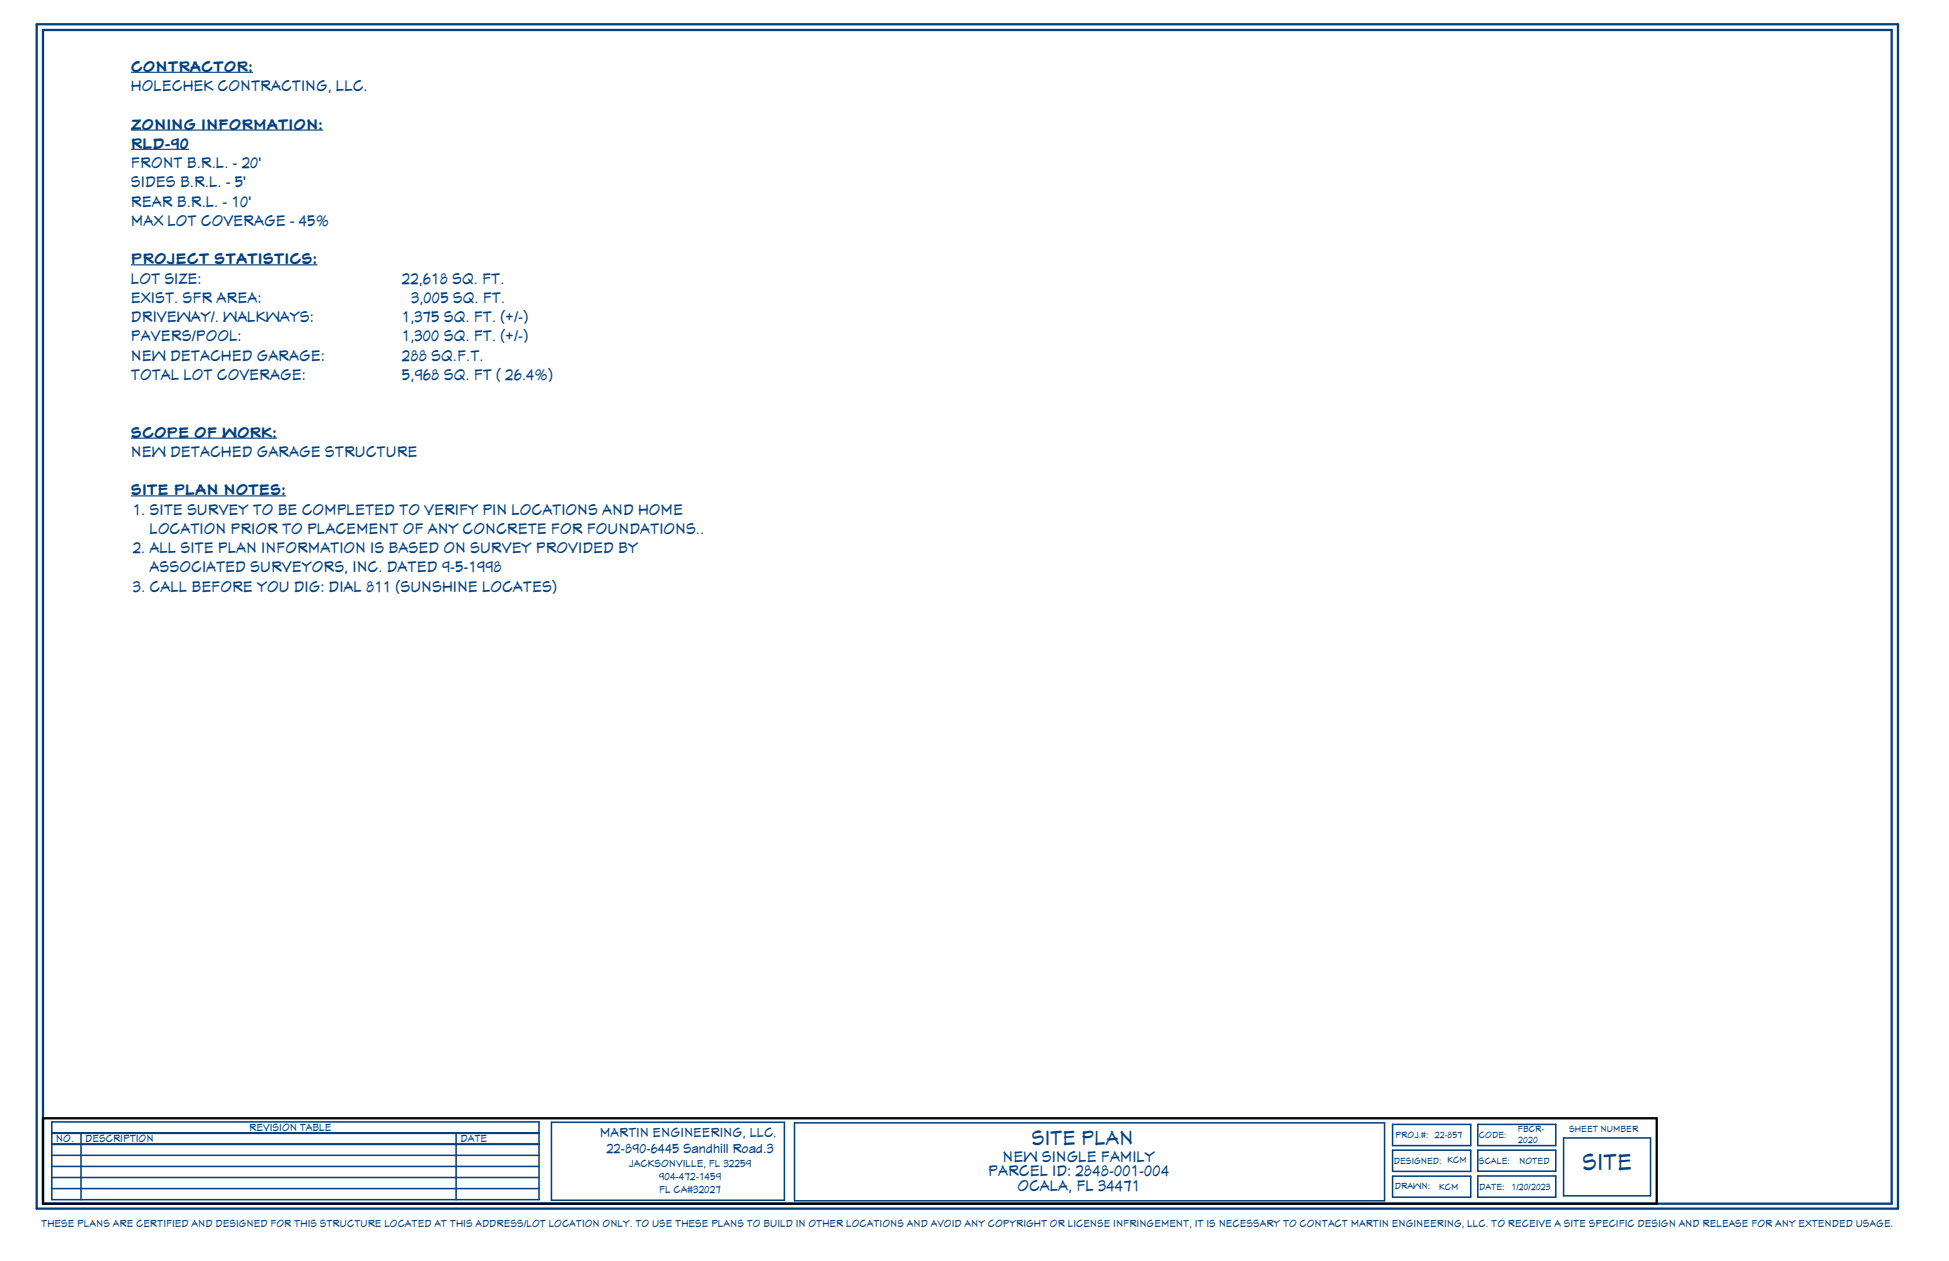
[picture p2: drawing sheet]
<svg xmlns="http://www.w3.org/2000/svg" width="432mm" height="279mm" viewBox="0 0 432 279" stroke-linecap="round" stroke-linejoin="round" font-family="sans-serif">
<defs><g id="words">
<text font-size="5" fill="#004080" x="350.5" y="259.3">SITE</text>
<text font-size="4.4" fill="#004080" x="228.5" y="253.8">SITE PLAN</text>
<g font-size="3.3" fill="#004080">
<text x="29" y="15.9">CONTRACTOR:</text>
<text x="29" y="20.2">HOLECHEK CONTRACTING, LLC.</text>
<text x="29" y="28.7">ZONING INFORMATION:</text>
<text x="29" y="33">RLD-90</text>
<text x="29" y="37.2">FRONT B.R.L. - 20'</text>
<text x="29" y="41.5">SIDES B.R.L. - 5'</text>
<text x="29" y="45.8">REAR B.R.L. - 10'</text>
<text x="29" y="50">MAX LOT COVERAGE - 45%</text>
<text x="29" y="58.6">PROJECT STATISTICS:</text>
<text x="29" y="62.8">LOT SIZE:</text>
<text x="89.1" y="62.8">22,618 SQ. FT.</text>
<text x="29" y="67.1">EXIST. SFR AREA:</text>
<text x="29" y="71.4">DRIVEWAY/. WALKWAYS:</text>
<text x="89.1" y="71.4">1,375 SQ. FT. (+/-)</text>
<text x="91.1" y="67.1">3,005 SQ. FT.</text>
<text x="29" y="75.6">PAVERS/POOL:</text>
<text x="89.1" y="75.6">1,300 SQ. FT. (+/-)</text>
<text x="29" y="79.9">NEW DETACHED GARAGE:</text>
<text x="89.1" y="79.9">288 SQ.F.T.</text>
<text x="29" y="84.2">TOTAL LOT COVERAGE:</text>
<text x="89.1" y="84.2">5,968 SQ. FT ( 26.4%)</text>
<text x="29" y="97">SCOPE OF WORK:</text>
<text x="29" y="101.2">NEW DETACHED GARAGE STRUCTURE</text>
<text x="29" y="109.8">SITE PLAN NOTES:</text>
<text x="29.4" y="114">1. SITE SURVEY TO BE COMPLETED TO VERIFY PIN LOCATIONS AND HOME</text>
<text x="33.1" y="118.3">LOCATION PRIOR TO PLACEMENT OF ANY CONCRETE FOR FOUNDATIONS..</text>
<text x="29.4" y="122.6">2. ALL SITE PLAN INFORMATION IS BASED ON SURVEY PROVIDED BY</text>
<text x="29.4" y="131.1">3. CALL BEFORE YOU DIG: DIAL 811 (SUNSHINE LOCATES)</text>
<text x="33.1" y="126.8">ASSOCIATED SURVEYORS, INC. DATED 9-5-1998</text>
<text x="222.1" y="257.4">NEW SINGLE FAMILY</text>
<text x="218.9" y="260.6">PARCEL ID: 2848-001-004</text>
<text x="225.4" y="263.8">OCALA, FL 34471</text>
</g>
<g font-size="2.8" fill="#004080">
<text x="132.9" y="251.9">MARTIN ENGINEERING, LLC.</text>
<text x="134.4" y="255.5">22-890-6445 Sandhill Road.3</text>
</g>
<g font-size="2.2" fill="#004080">
<text x="55.2" y="250.7">REVISION TABLE</text>
<text x="12.4" y="253.1">NO.</text>
<text x="18.9" y="253.1">DESCRIPTION</text>
<text x="102" y="253.1">DATE</text>
<text x="139.3" y="258.6">JACKSONVILLE, FL 32259</text>
<text x="146" y="261.4">904-472-1459</text>
<text x="146" y="264.2">FL CA#32027</text>
<text x="9.1" y="271.8">THESE PLANS ARE CERTIFIED AND DESIGNED FOR THIS STRUCTURE LOCATED AT THIS ADDRESS/LOT LOCATION ONLY. TO USE THESE PLANS TO BUILD IN OTHER LOCATIONS AND AVOID ANY COPYRIGHT OR LICENSE INFRINGEMENT, IT IS NECESSARY TO CONTACT MARTIN ENGINEERING, LLC. TO RECEIVE A SITE SPECIFIC DESIGN AND RELEASE FOR ANY EXTENDED USAGE.</text>
</g>
<g font-size="1.9" fill="#004080">
<text x="336.3" y="250.9">FBCR-</text>
<text x="347.6" y="250.8">SHEET NUMBER</text>
<text x="308.8" y="257.8">DESIGNED: KCM</text>
<text x="309.2" y="252.1">PROJ.#:</text>
<text x="317.9" y="252.1">22-857</text>
<text x="327.7" y="257.9">SCALE:</text>
<text x="327.7" y="252.2">CODE:</text>
<text x="336.4" y="253.4">2020</text>
<text x="336.5" y="258">NOTED</text>
<text x="309" y="263.5">DRAWN:</text>
<text x="318.9" y="263.7">KCM</text>
<text x="327.7" y="263.7">DATE:</text>
<text x="334.9" y="263.7">1/20/2023</text>
</g>
</g></defs>
<path d="M8.1 5.4h412.4v262.4h-412.4zM9.5 6.6h409.6v260.1h-409.6z" fill="none" stroke="#004080" stroke-width=".51"/>
<g fill="none" stroke="#004080" stroke-width=".34">
<path d="M11.5 248.6h107.9v17.2h-107.9zM11.5 251h107.9M11.5 251.1h107.9M11.5 253.4h107.9M11.5 253.6h107.9M11.5 256h107.9M11.5 258.4h107.9M17.9 251v14.8M101 251v14.8M122.2 248.7h51.6v17.2h-51.6zM176 248.8h130.7v17.3h-130.7zM308.5 249.1h17.3v4.7h-17.3z"/>
<path d="M308.5 254.8h17.3v4.7h-17.3zM327.4 249.1h17.3v4.7h-17.3zM327.4 254.8h17.3v4.7h-17.3zM346.4 252.1h19.3v12.9h-19.3zM11.5 260.9h107.9M11.5 263.4h107.9M308.5 260.6h17.3v4.7h-17.3zM327.4 260.6h17.3v4.7h-17.3z"/>
</g>
<path d="M9.5 247.8h357.5v18.9h-357.5z" fill="none" stroke="#000" stroke-width=".51"/>
<path d="M29 16h27.1M29 28.8h42.6M29 33.1h12.9M29 58.7h41.3M29 97.1h32.4M29 109.9h34.4" fill="none" stroke="#004080" stroke-width=".25"/>
<use href="#words"/>
</svg>
